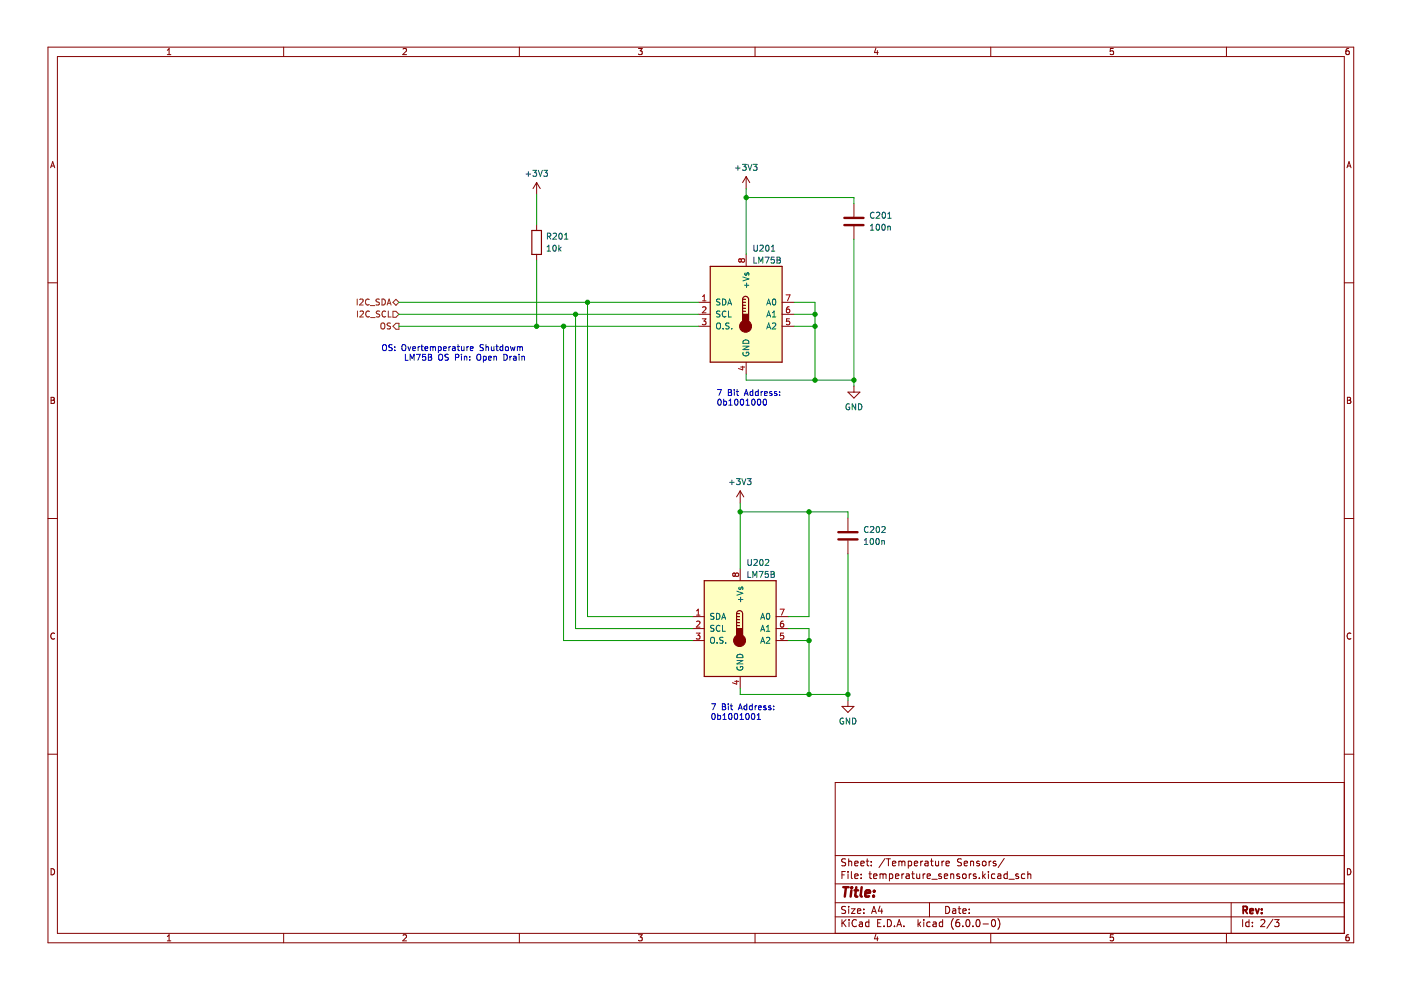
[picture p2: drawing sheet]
<svg xmlns="http://www.w3.org/2000/svg" width="297mm" height="210mm" viewBox="0 0 297 210" stroke-linecap="round" stroke-linejoin="round" font-family="sans-serif">
<path d="M.2 0h296.9v209.9h-296.9z" fill-rule="evenodd" fill="#fff" stroke="#fff" stroke-width=".21"/>
<g fill="none" stroke="#840000" stroke-width=".21">
<path d="M10.2 10h276.8v189.9h-276.8zM12.2 12h272.8v185.9h-272.8zM35.5 11.6h.7M35.5 10.7l.4-.4v1.3M60.1 10v2M85.5 10.4l.4-.1 .3 .4-.8 .9h.8M110.1 10v2M135.4 10.3h.8l-.5 .5 .4 .1v.6l-.2 .1-.5-.1M160.1 10v2M185.7 10.2l-.3 .9h.8M186 10.7v.9M210.1 10v2"/>
<path d="M236 10.3h-.6v.6l.6-.1v.7l-.1 .1-.5-.1M260 10v2M286 10.3h-.4l-.2 .3-.1 .7 .3 .3 .4-.1v-.7h-.4l-.3 .2M10.7 35.6l.5-1.3 .4 1.3M10.9 35.2h.6M113.8 38.7v2.6M113.8 38.7l-.8 1.3M113.8 38.7l.7 1.3M158.2 37.4l-.8 1.3M158.2 37.4v2.6M158.2 37.4l.8 1.3M285.6 35.6l.4-1.3 .4 1.3"/>
<path d="M285.7 35.2h.6M10.2 60h2M113.8 47.6v1.3M113.8 53.9v1.3M158.2 53.9v2.6M181 43.2v2.7M181 48v2.8M285 60h2M148 64.1h2.6M148 66.6h2.6M148 69.2h2.6M158.2 76.8v2.5"/>
<path d="M165.8 64.1h2.6M165.8 66.6h2.6M165.8 69.2h2.6M10.8 84.2h.5l.2 .3-.2 .4 .2 .1 .1 .3-.3 .2h-.5zM10.8 84.9h.5M179.8 83.1h2.5l-1.3 1.3zM181 81.9v1.2M285.7 84.2h.4l.3 .3-.3 .4 .3 .1v.3l-.2 .2h-.5zM285.7 84.9h.4M10.2 109.9h2M156.9 104.1v2.5M156.9 104.1l-.7 1.3"/>
<path d="M156.9 104.1l.8 1.3M179.8 109.8v2.8M179.8 114.6v2.8M285 109.9h2M11.6 134.3a.58 .58 0 0 0-.8 .6 .58 .58 0 0 0 .8 .5M146.8 130.7h2.5M146.8 133.3h2.5M146.8 135.8h2.5M156.9 120.6v2.5M164.5 130.7h2.6M164.5 133.3h2.6M164.5 135.8h2.6"/>
<path d="M286.4 134.3a.58 .58 0 0 0-.8 .6 .58 .58 0 0 0 .8 .5M10.2 159.9h2M156.9 143.4v2.6M178.5 149.8h2.5l-1.2 1.2zM179.8 148.5v1.3M285 159.9h2M285 165.9h-107.9v32M10.8 184.2a.66 .66 0 0 1 .8 .6 .66 .66 0 0 1-.8 .7zM35.5 198.6l.4-.4v1.3M35.5 199.5h.7M60.1 197.9v2M85.5 198.3l.4-.1 .3 .4-.8 .9h.8"/>
<path d="M110.1 197.9v2M135.4 198.2h.8l-.5 .5 .4 .1v.6l-.2 .1-.5-.1M160.1 197.9v2M177.1 194.4h107.9M177.1 191.4h107.9M177.1 187.4h107.9M177.1 181.4h107.9M178.5 195v1.5M178.5 185.5h.5M178.7 195.6l.7 .9M179.2 184.8h-.7v1.5M179.3 192.2h-.6l-.2 .1v.4l.7 .3 .1 .4-.3 .3-.6-.1"/>
<path d="M179.3 182.2l-.6-.1-.2 .1v.5l.7 .2 .1 .4-.3 .3-.6-.1M179.4 195l-.9 .8M179.8 184.8v.1M179.8 185.3v1M179.9 182.1v1.5M179.9 192.2v.1M179.9 192.7v1M179.9 182.7l.3-.1 .3 .1 .1 .9M180 195v.1M180 195.5v1M180.5 192.7h.8l-.8 1h.8M180.5 184.8v1.3l.2 .2"/>
<path d="M181.2 183.1l.7-.2v-.2l-.5-.1-.2 .2 .1 .7h.6M181.2 185.8l.7-.2v-.2l-.5-.1-.2 .2 .1 .7h.6M181.6 195.1a.71 .71 0 0 0-1 .5 .71 .71 0 0 0 .7 .9l.3-.2M181.8 193.2l.7-.2-.1-.3h-.4l-.2 .2 .1 .7h.5M182.2 195.5h.6l.1 1M182.5 183.1l.7-.2v-.2l-.5-.1-.2 .2 .1 .7h.6M182.6 186.1v.2M182.6 185.4v.1M182.9 195.8l-.5 .1-.2 .2 .2 .4 .5-.1M183.2 193.5v.2M183.2 192.7v.2M183.7 182.6h.5"/>
<path d="M183.9 182.1v1.3l.3 .2M184.2 195.5h-.4l-.3 .3 .2 .6h.5M184.2 195v1.5M184.2 185.3h.6M184.4 184.8v1.3l.4 .2M184.7 183.4v.2M184.7 182.7v.1M184.8 193.7l.5-1.5 .5 1.5M184.9 193.2h.7M185.2 185.8l.7-.2v-.2l-.5-.1-.2 .2 .1 .7h.6M185.7 198.1l-.3 .9h.8M186 198.6v.9"/>
<path d="M186.1 195.7h.5M186.6 192.1l-.4 1.1h.9M186.6 185.4l.4-.1 .2 .2M186.6 185.3v1M186.8 195h-.7v1.5h.7M186.9 192.7v1M187.2 185.5l.2-.2 .4 .1 .1 .9M187.2 185.5v.8M187.4 196.3v.2M187.6 182l-1.2 1.9M187.9 182.1h.9M188.1 195a.76 .76 0 0 1 .9 .7 .76 .76 0 0 1-.9 .8z"/>
<path d="M188.4 182.1v1.5M188.6 185.4l.4-.1 .3 .3-.2 .6h-.5M188.6 185.3v1.5M189.2 183.1l.7-.2v-.2l-.5-.1-.2 .2 .1 .7h.6M189.6 196.3v.2M189.9 185.8l.7-.2-.1-.2-.4-.1-.2 .2v.7h.6M190.1 196.5l.5-1.5 .5 1.5M190.3 196h.7M190.6 182.7l.4-.1 .2 .2M190.6 182.6v1M191.2 182.8l.2-.2 .4 .1 .1 .9M191.2 182.8v.8"/>
<path d="M191.2 185.3v1M191.6 196.3v.2M191.6 185.3l-.4 .3M192.1 185.4h.6l.1 .9M192.6 182.7l.4-.1 .3 .3-.2 .6h-.5M192.6 182.6v1.5M192.8 185.6l-.5 .1-.2 .2 .2 .4 .5-.1M193.3 185.3h.6M193.5 184.8v1.3l.4 .2M193.9 183.1l.7-.2-.1-.2-.4-.1-.2 .2v.7h.6M194.4 185.3v.9l.4 .1 .2-.2M194.6 195v1.5"/>
<path d="M194.8 195.9l.4 .6M195 185.3v1M195.2 195.5l-.6 .5M195.2 182.6v1M195.6 182.6l-.4 .3M195.7 185.3v1M195.9 195v.1M195.9 195.5v1M196.1 185.3l-.4 .3M196.1 182.7h.6l.1 .9M196.6 185.8l.7-.2-.1-.2-.4-.1-.2 .2v.7h.6M196.8 182.9l-.5 .1-.2 .2 .2 .4 .5-.1"/>
<path d="M197.1 191.4v3M197.2 195.5h-.4l-.3 .3 .1 .6h.6M197.3 182.6h.6M197.5 182.1v1.3l.4 .2M197.6 186.4h1.1M197.9 195.5h.5l.1 1M198.4 182.6v.9l.4 .1 .2-.2M198.5 195.8l-.5 .1-.2 .2 .2 .4 .5-.1M199 182.6v1M199.6 185.4l-.4-.1-.2 .2 .1 .2 .5 .2v.3h-.6M199.7 182.6v1M199.9 195.5h-.5l-.3 .3 .2 .6h.6"/>
<path d="M199.9 195v1.5M200.1 182.6l-.4 .3M200.2 185.8l.7-.2v-.2l-.5-.1-.2 .2 .1 .7h.6M200.5 192.2a.76 .76 0 0 1 .9 .7 .76 .76 0 0 1-.9 .8zM200.6 183.1l.7-.2-.1-.2-.4-.1-.2 .2v.7h.6M201.6 185.4l.2-.1 .3 .1 .1 .9M201.6 185.3v1M202 192.7h.6v1M202.1 194.8a1.72 1.72 0 0 0 0 2.2M202.6 193l-.5 .1-.2 .2 .2 .4 .5-.1M203.1 192.7h.6M203.4 192.2v1.3l.3 .2"/>
<path d="M203.4 195h-.5a1.01 1.01 0 0 0 0 1.5l.5-.2 .1-.5-.3-.3-.4 .1-.2 .2M203.4 185.4l-.3-.1-.2 .2v.2l.5 .2v.3h-.5M203.9 182.2l-.6-.1-.2 .1v.5l.6 .2 .2 .4-.3 .3-.6-.1M204.1 193.2l.8-.2-.1-.3h-.4l-.3 .2 .1 .7h.6M204.1 196.3v.2M204.1 185.4l.3-.1 .4 .1 .1 .6-.2 .2-.3 .1-.3-.2zM204.4 183.1l.7-.2v-.2l-.5-.1-.2 .2 .1 .7h.6M204.9 195.1l.2-.1a.8 .8 0 0 1 .6 .7 .8 .8 0 0 1-.6 .8l-.3-.6zM205.5 193.5v.2M205.5 185.3v1M205.5 192.7v.2M205.8 182.7l.2-.1 .4 .1v.9"/>
<path d="M205.8 182.6v1M205.9 185.3l-.4 .3M206.3 196.3v.2M206.9 185.4l-.3-.1-.2 .2v.2l.5 .2v.3h-.5M207.1 195.1l.2-.1a.8 .8 0 0 1 .5 .7 .8 .8 0 0 1-.5 .8l-.4-.6zM207.6 186.1v.2M207.6 182.7l-.3-.1-.2 .2v.2l.5 .2v.3h-.5M208.4 182.7l.2-.1 .4 .1 .1 .6-.2 .2-.3 .1-.2-.2zM208.4 184.8v1.5M208.4 195.9h1.2M208.5 185.7l.4 .6M208.9 185.3l-.5 .6"/>
<path d="M209.6 184.8v.1M209.6 185.3v1M209.7 182.6v1M210.1 197.9v2M210.1 182.6l-.4 .3M210.4 195.1l.2-.1a.8 .8 0 0 1 .5 .7 .8 .8 0 0 1-.5 .8l-.4-.6zM210.9 185.4l-.4-.1-.3 .3 .2 .6h.5M211.1 182.7l-.3-.1-.2 .2v.2l.5 .2v.3h-.5M211.6 194.8a1.72 1.72 0 0 1 0 2.2M211.6 185.4h.5l.1 .9M212.2 185.6l-.5 .1-.2 .2 .2 .4 .5-.1M212.9 182l-1.3 1.9"/>
<path d="M213.6 185.4l-.5-.1-.3 .3 .2 .6h.6M213.6 184.8v1.5M213.9 186.4h1.2M215.9 185.4l-.3-.1-.3 .2 .1 .2 .5 .2v.3h-.6M217.3 185.4l-.5-.1-.2 .3 .1 .6h.6M217.9 185.4l.2-.1 .4 .1 .1 .9M217.9 184.8v1.5M236 198.2h-.6v.6l.6-.1v.7l-.1 .1-.5-.1M260 197.9v2M261 191.4v6.5M263.5 195v1.5M264.8 195.5h-.4l-.3 .3 .1 .6h.6"/>
<path d="M264.8 195v1.5M265.5 196.3v.2M265.5 195.5v.2M267.3 195.1l.6-.1 .3 .4-1 1.1h1M269.9 194.9l-1.3 1.9M270.2 195h1l-.5 .5 .4 .2v.6l-.2 .2-.7-.2M285.7 184.2a.66 .66 0 0 1 .7 .6 .66 .66 0 0 1-.7 .7zM286 198.2h-.4l-.2 .3-.1 .7 .3 .3 .4-.1v-.7h-.4l-.3 .2"/>
</g>
<path d="M263.6 193l.7-.1 .1-.2v-.4l-.8-.1v1.5M263.9 193l.5 .7M265 193.2l.7-.2v-.3h-.5l-.2 .2 .1 .7h.6M266.2 192.7l.4 1 .3-1M267.5 193.5v.2M267.5 192.7v.2" fill="none" stroke="#840000" stroke-width=".39"/>
<path d="M178.8 188.1h1.1M179.4 188.1l-.3 2M180.5 188.8l-.2 1.3M180.6 188.1v.2M181.2 188.8h.7M181.6 188.1l-.3 1.7 .1 .2 .4 .1M182.7 188.1l-.2 1.7 .2 .3M183.5 189.4l1-.2-.1-.3-.6-.1-.3 .3v.9h.8M185.2 189.9v.2M185.4 188.9l-.1 .2" fill="none" stroke="#840000" stroke-width=".52"/>
<g fill="none" stroke="#840000" stroke-width=".25">
<path d="M112.8 48.9h2v5h-2zM150.6 56.5h15.2v20.3h-15.2zM157.4 63.5a.63 .63 0 0 1 .7-.7 .63 .63 0 0 1 .6 .7v3.1M157.4 66h.7M157.4 65.4h.7M157.4 64.7h.7M157.4 64.1h.7M157.4 63.5v3.1M157.4 63.5h.7M149.3 123.1h15.2v20.3h-15.2zM156.2 130.1a.63 .63 0 0 1 .6-.6 .63 .63 0 0 1 .6 .6v3.2M156.2 132.6h.6"/>
<path d="M156.2 132h.6M156.2 131.4h.6M156.2 130.7h.6M156.2 130.1v3.2M156.2 130.1h.6"/>
</g>
<g fill="none" stroke="#006464" stroke-width=".21">
<path d="M111.5 36.9h1M112 36.4v1M113 36.1h.8l-.4 .5 .3 .1v.6l-.2 .1-.5-.1M114.1 36.1l.5 1.3 .4-1.3M115.3 36.1h.8l-.4 .5 .3 .1v.6l-.2 .1-.5-.1M156 35.6h.9M156.4 35.1v1M157.4 34.8h.8l-.4 .5 .3 .1v.6l-.1 .1-.6-.1M158.6 34.8l.4 1.3 .4-1.3M159.7 34.8h.8l-.4 .5 .3 .1v.6l-.1 .1-.6-.1M116 53.2h.7M116 52.3l.4-.3v1.2"/>
<path d="M116.1 50.1l.6-.1v-.4l-.6-.2v1.3M116.4 50.1l.4 .6M117.3 49.6l.5-.2 .2 .4-.8 .9h.8M117.3 52.1l.2-.1a.68 .68 0 0 1 .5 .6 .68 .68 0 0 1-.5 .6l-.3-.4zM118.5 52v1.2M118.6 49.6l.2-.2a.68 .68 0 0 1 .4 .7 .68 .68 0 0 1-.4 .6l-.3-.5zM118.6 52.8l.4 .4M119 52.4l-.5 .5M119.7 50.7h.7M119.7 49.8l.4-.4v1.3M157.5 58.7l1.3 .4-1.3 .5M158 57.9l-.1 .3 .2 .2 .2-.1 .1-.4h.3v.5"/>
<path d="M158.3 60v1M159.9 52v1l.2 .2h.4l.1-.2v-1M159.9 54.5v1.3h.6M160.9 55.8v-1.3l.4 .9 .4-.9v1.3M161.1 52.1l.5-.1 .2 .3-.7 .9h.7M162.2 54.5h.9l-.6 1.3M162.5 52.1l.1-.1a.68 .68 0 0 1 .5 .6 .68 .68 0 0 1-.5 .6l-.3-.4zM163.5 53.2h.8M163.5 52.3l.4-.3v1.2M164.1 54.5h-.6v.6h.6v.6l-.1 .1-.5-.1M164.7 54.5h.5l.2 .3-.2 .3 .2 .1 .1 .3-.3 .3h-.5zM164.7 55.1h.5"/>
<path d="M184.5 48.8h.8M184.5 47.9l.4-.4v1.3M185.3 45.1a.56 .56 0 0 0-.8 .5 .56 .56 0 0 0 .8 .5M185.8 45.1l.5-.1 .2 .4-.7 .9h.7M185.9 47.7l.2-.2a.68 .68 0 0 1 .4 .7 .68 .68 0 0 1-.4 .6l-.3-.5zM187.1 47.7l.2-.2a.68 .68 0 0 1 .4 .7 .68 .68 0 0 1-.4 .6l-.3-.5zM187.1 45.1l.2-.1a.68 .68 0 0 1 .5 .6 .68 .68 0 0 1-.5 .7l-.3-.5zM188.2 46.3h.8M188.2 45.4l.4-.4v1.3M188.2 48v.8M188.2 48.1l.5-.1 .1 .8M152 68.7l.2-.2a.43 .43 0 0 1 .6 .4v.4a.42 .42 0 0 1-.5 .5 .42 .42 0 0 1-.4-.5z"/>
<path d="M152.6 66l-.6 .1v.3l.5 .3 .1 .3-.2 .2h-.5M152.6 63.5h-.6v.4l.5 .2 .1 .3-.2 .3-.5-.1M153.2 63.4a.64 .64 0 0 1 .7 .6 .64 .64 0 0 1-.7 .7zM153.3 69.6v.2M153.9 66.1a.56 .56 0 0 0-.8 .5 .56 .56 0 0 0 .8 .5M154.3 64.7l.4-1.3 .4 1.3M154.4 64.3h.6M154.5 65.9v1.3h.6M154.6 68.5l-.7 .1v.4l.6 .2 .1 .3-.3 .3-.4-.1M155.1 69.6v.2M157.5 73.4h1.3l-1.3 .7h1.3M157.6 74.7a.58 .58 0 0 0 .6 .8 .58 .58 0 0 0 .5-.8h-.5v.2"/>
<path d="M157.7 72.2a.66 .66 0 0 1 .7-.1 .66 .66 0 0 1 .4 .7h-1.3zM157.8 60.5h1M162.6 69.8l.4-1.3 .4 1.3M162.6 67.2l.4-1.3 .4 1.3M162.6 64.7l.4-1.3 .4 1.3M162.7 64.3h.6M162.7 69.4h.6M162.7 66.8h.6M163.8 67.2h.7M163.8 68.6l.4-.1 .3 .3-.8 1h.8M163.8 66.3l.3-.4v1.3M163.9 63.5l.2-.1a.68 .68 0 0 1 .4 .6 .68 .68 0 0 1-.4 .7l-.3-.5z"/>
<path d="M180.1 85.7a.58 .58 0 0 0-.8 .6 .58 .58 0 0 0 .8 .5v-.5h-.2M181.4 85.6v1.3l-.7-1.3v1.3M182 85.6a.64 .64 0 0 1 .7 .7 .64 .64 0 0 1-.7 .6zM154.7 102.3h1M155.2 101.8v1M156.1 101.5h.8l-.4 .5 .4 .1v.5l-.2 .2-.6-.2M157.3 101.5l.4 1.3 .4-1.3M158.4 101.5h.8l-.4 .5 .4 .1v.5l-.2 .2-.6-.2M158.6 118.6v1l.2 .3 .4-.1 .1-.2v-1M159.9 118.7l.4-.1 .3 .4-.8 .9h.8M161.2 118.7l.2-.1a.68 .68 0 0 1 .4 .7 .68 .68 0 0 1-.4 .6l-.3-.5zM162.3 118.7l.5-.1 .2 .4-.8 .9h.8"/>
<path d="M183.3 115.4h.7M183.3 114.5l.3-.3v1.2M184.1 111.8a.56 .56 0 0 0-.8 .5 .56 .56 0 0 0 .8 .5M184.5 111.8l.5-.2 .3 .4-.8 .9h.8M184.6 114.3l.2-.1a.68 .68 0 0 1 .4 .6 .68 .68 0 0 1-.4 .6l-.3-.4zM185.8 114.3l.2-.1a.68 .68 0 0 1 .4 .6 .68 .68 0 0 1-.4 .6l-.3-.4zM185.9 111.8l.2-.2a.68 .68 0 0 1 .4 .7 .68 .68 0 0 1-.4 .6l-.3-.5zM187 111.8l.4-.2 .3 .4-.8 .9h.8M187 114.6v.8M187 114.7h.4l.1 .7M150.7 135.3l.3-.2a.43 .43 0 0 1 .5 .4v.5a.42 .42 0 0 1-.4 .4 .42 .42 0 0 1-.4-.4zM151.4 130.1l-.7 .1v.3l.6 .3 .1 .3-.3 .2-.4-.1"/>
<path d="M151.4 132.6l-.7 .1v.4l.6 .2 .1 .3-.3 .2h-.4M151.9 130a.64 .64 0 0 1 .8 .7 .64 .64 0 0 1-.8 .6zM152 136.3v.1M152.6 132.7a.56 .56 0 0 0-.7 .5 .56 .56 0 0 0 .7 .5M153 131.3l.4-1.3 .5 1.3M153.1 130.9h.6M153.2 132.6v1.2h.6M153.3 135.2h-.7v.4l.6 .2 .1 .3-.2 .3-.5-.1M153.9 136.3v.1M156.2 125.4l1.3 .4-1.3 .4M156.4 138.8a.66 .66 0 0 1 .8 0 .66 .66 0 0 1 .3 .6h-1.3zM156.5 127.1h1"/>
<path d="M156.7 124.5v.3l.1 .2 .2-.1 .1-.4h.3v.5M157 126.6v1M158.6 121.2v1.2h.6M159.6 122.4v-1.2l.4 .9 .5-.9v1.2M160.9 121.2h.9l-.6 1.2M161.3 136.4l.4-1.3 .4 1.3M161.3 133.8l.4-1.2 .4 1.2M161.3 131.3l.4-1.3 .4 1.3M161.4 130.9h.6M161.4 136h.6M161.4 133.5h.6M162.5 133.8h.7"/>
<path d="M162.5 135.2l.5-.1 .2 .4-.8 .9h.8M162.5 132.9l.4-.3v1.2M162.6 130.2l.2-.2a.68 .68 0 0 1 .4 .7 .68 .68 0 0 1-.4 .6l-.3-.5zM162.9 121.2h-.6l-.1 .6 .6-.1 .1 .6-.2 .1-.5-.1M163.5 121.2h.4l.2 .2-.2 .4 .2 .1 .1 .3-.2 .2h-.5zM163.5 121.8h.4M156.2 140h1.3l-1.3 .8h1.3M156.3 141.4a.58 .58 0 0 0 .6 .7 .58 .58 0 0 0 .5-.8h-.4v.3M178.8 152.3a.58 .58 0 0 0-.7 .6 .58 .58 0 0 0 .8 .5v-.4h-.3M180.1 152.3v1.2l-.7-1.2v1.2M180.7 152.3a.64 .64 0 0 1 .8 .6 .64 .64 0 0 1-.8 .6z"/>
</g>
<path d="M179 47.7h4.1M179 46.2h4.1M177.7 114.4h4.1M177.7 112.8h4.1" fill="none" stroke="#840000" stroke-width=".51"/>
<g fill="#ffffc2" stroke="#ffffc2" stroke-width=".25">
<path d="M150.6 56.5h15.2v20.3h-15.2z" fill-rule="evenodd"/>
<path d="M149.3 123.1h15.2v20.3h-15.2z" fill-rule="evenodd"/>
</g>
<g fill="#840000" stroke="#840000" stroke-width=".21">
<circle cx="158.1" cy="69.2" r="1.27"/>
<circle cx="156.8" cy="135.8" r="1.27"/>
</g>
<g fill="#840000" stroke="#840000" stroke-width=".25">
<path d="M157.4 66.6h1.3v1.9h-1.3z" fill-rule="evenodd"/>
<path d="M156.2 133.3h1.2v1.9h-1.2z" fill-rule="evenodd"/>
</g>
<g fill="none" stroke="#a90000" stroke-width=".21">
<path d="M157.2 55.1l-.3-.2-.3 .2 .1 .4 .2 .1 .3-.3M157.2 55.1l.2-.2h.2l.3 .2-.1 .4-.2 .1-.3-.1-.1-.2M157.2 55.1v.2M148.9 67.6h.8l-.4 .5 .3 .1v.5l-.2 .2-.5-.2M149 63.8h.7M149 62.9l.3-.4v1.3M149 65.2l.4-.1 .3 .3-.8 .9h.8M157 77.8h.9M157.5 77.6v.8l-.9-.3M166.7 62.5h.8l-.5 1.3M167.3 65.1h-.3l-.2 .3-.1 .7 .3 .2 .4-.1-.1-.6-.3-.1-.3 .3M167.4 67.6h-.6l-.1 .6 .6-.1 .1 .6-.2 .2-.5-.2"/>
<path d="M147.6 134.2h.8l-.4 .5 .3 .1v.6l-.1 .1-.6-.1M147.7 130.4h.7M147.7 129.5l.3-.3v1.2M147.7 131.8l.5-.1 .2 .4-.8 .9h.8M155.9 121.7l.2-.2h.3l.2 .2v.3l-.2 .2h-.3l-.2-.2M155.9 121.7l-.2-.2-.4 .2v.3l.3 .2 .3-.2M155.9 121.7v.3M165.4 129.2h.8l-.5 1.2M166.1 131.7l-.4 .1-.2 .2v.7l.2 .3 .4-.2v-.6h-.4l-.2 .2M166.1 134.2h-.6v.6h.6v.6l-.2 .1-.4-.1M155.8 144.5h.8M156.2 144.3v.8l-.9-.3"/>
</g>
<g fill="none" stroke="#725600" stroke-width=".21">
<path d="M75.7 63.4v1.3M75.8 65.9v1.3M76.3 63.5l.5-.1 .2 .4-.8 .9h.8M76.3 66.1l.5-.2 .3 .4-.8 .9h.8M78.3 63.5a.56 .56 0 0 0-.8 .5 .56 .56 0 0 0 .8 .6M78.3 66.1a.56 .56 0 0 0-.8 .5 .56 .56 0 0 0 .8 .5M78.5 64.8h1M78.6 67.3h.9M80.4 63.5h-.6v.4l.5 .2 .1 .3-.2 .3-.5-.1M80.5 66l-.7 .1v.3l.6 .3 .1 .3-.2 .2h-.5M80.8 68.7l.2-.2a.43 .43 0 0 1 .6 .4v.4a.42 .42 0 0 1-.4 .5 .42 .42 0 0 1-.5-.5zM81 63.4a.64 .64 0 0 1 .7 .6 .64 .64 0 0 1-.7 .7z"/>
<path d="M81.8 66.1a.56 .56 0 0 0-.8 .5 .56 .56 0 0 0 .8 .5M82.1 64.7l.4-1.3 .4 1.3M82.2 64.3h.6M82.3 65.9v1.3h.6M82.8 68.5h-.5l-.2 .2 .1 .3 .5 .3v.3l-.6 .1M83.3 66h.6l.7 .6-.7 .7h-.6zM83.9 63.5l.7 .6-.7 .6-.6-.6zM83.9 68.5h.7v1.3h-.7l-.6-.6z"/>
</g>
<g fill="none" stroke="#0000c2" stroke-width=".21">
<path d="M81.2 73.3l.2-.2a.43 .43 0 0 1 .5 .4v.4a.42 .42 0 0 1-.4 .5 .42 .42 0 0 1-.4-.5zM83.2 73.1h-.5l-.3 .2 .1 .3 .6 .3v.3l-.7 .1M83.7 73.6v.1M83.7 74.2v.1M85.3 73.3l.2-.2a.43 .43 0 0 1 .6 .4v.4a.42 .42 0 0 1-.5 .5 .42 .42 0 0 1-.4-.5zM85.9 75.1v1.3h.6M86.5 73.5l.3 .8 .3-.8M87 76.4v-1.3l.4 .9 .4-.9v1.3M87.5 73.9l.6-.1-.1-.2-.3-.1-.2 .2 .1 .6h.4M88.3 75.1h.8l-.5 1.3M88.7 73.5v.8M89 73.5l-.3 .2"/>
<path d="M89.3 73.5h.4M89.4 73.1v1.1l.3 .1M90.1 73.9l.6-.1-.1-.2-.3-.1-.2 .2 .1 .6h.4M90.2 75.1h-.6v.6h.6v.6l-.2 .1-.4-.1M90.8 75.1h.5l.2 .3-.2 .3 .2 .1 .1 .3-.3 .3h-.5zM90.8 75.7h.5M91.3 73.6l.3-.1 .2 .2M91.3 73.5v.8M91.8 73.7l.2-.2 .3 .1v.7M91.8 73.7v.6M92.9 73.6l.4-.1 .2 .2-.1 .6h-.5M92.9 73.5v1.3"/>
<path d="M93.1 75.3l.2-.2a.43 .43 0 0 1 .5 .4v.5a.42 .42 0 0 1-.4 .4 .42 .42 0 0 1-.4-.4zM94 73.9l.6-.1v-.2l-.4-.1-.2 .2 .1 .6h.5M95.1 75.2h-.7v.4l.5 .2 .2 .3-.3 .3-.5-.1M95.2 73.5v.8M95.5 73.5l-.3 .2M96 73.6h.4l.1 .7M96.5 73.8l-.6 .2 .2 .3h.4M96.6 75.8l.6-.1v-.5l-.6-.1v1.3M96.9 73.5h.5M97.1 73.1v1.1l.3 .1M97.8 73.5l.1 .8 .5-.1M97.8 75.1v.1"/>
<path d="M97.8 75.5v.9M98.4 73.5v.8M98.4 75.7l.5-.1 .1 .8M98.4 75.5v.9M99 73.5v.8M99.4 73.5l-.4 .2M99.6 76.3v.1M99.6 75.6v.1M99.7 73.9l.6-.1v-.2l-.4-.1-.2 .2 .1 .6h.5M101.2 75.3l.2-.2a.43 .43 0 0 1 .5 .4v.5a.42 .42 0 0 1-.4 .4 .42 .42 0 0 1-.4-.4zM102.5 73.1h-.5l-.2 .2 .1 .3 .5 .3v.3l-.6 .1M102.5 75.5v1.3"/>
<path d="M102.5 75.6l.4-.1 .2 .3-.1 .5h-.5M103 73.6h.5l.1 .7M103 73.1v1.2M103.6 76l.6-.2-.1-.2-.3-.1-.2 .2v.6h.5M104.2 73.5v.8l.5-.1M104.7 73.5v.8M104.7 75.5v.9M104.7 75.7l.5-.1 .1 .8M105.2 73.5h.4M105.3 73.1v1.1l.3 .1M106.6 73.6l-.4-.1-.2 .2 .1 .6h.5M106.6 73.1v1.2"/>
<path d="M106.8 75.1a.64 .64 0 0 1 .8 .6 .64 .64 0 0 1-.8 .7zM107.3 73.6l.3-.1 .2 .2v.4l-.2 .2-.5-.2zM108.1 75.5v.9M108.2 73.5l.3 .8 .2-.6 .3 .6 .2-.8M108.5 75.5l-.4 .3M108.9 75.6h.5v.8M109.4 75.8l-.6 .3 .2 .3 .4-.1M109.7 73.6l.3-.1 .2 .2M109.7 73.5v.8M110 75.1v.1M110 75.5v.9M110.2 73.7l.2-.2 .3 .1 .1 .7"/>
<path d="M110.2 73.7v.6M110.7 75.7l.4-.1 .1 .8M110.7 75.5v.9M152.1 82.6h.9l-.6 1.3M152.3 84.8l.2-.2a.68 .68 0 0 1 .4 .7 .68 .68 0 0 1-.4 .6l-.3-.5zM153.4 85.1h.4l.3 .2-.2 .5h-.5M153.4 84.6v1.3M154.4 82.6h.4l.3 .2-.3 .4 .3 .1v.3l-.2 .3h-.5zM154.4 83.2h.4M154.5 85.9h.8M154.5 85l.4-.4v1.3M155.7 82.6v.1"/>
<path d="M155.7 83v.9M155.9 84.8l.1-.2a.68 .68 0 0 1 .5 .7 .68 .68 0 0 1-.5 .6l-.3-.5zM156.1 83h.5M156.3 82.6v1.1l.3 .2M157.1 84.8l.2-.2a.68 .68 0 0 1 .4 .7 .68 .68 0 0 1-.4 .6l-.3-.5zM157.8 83.9l.4-1.3 .4 1.3M157.9 83.5h.6M158.2 85.9h.7M158.2 85l.3-.4v1.3M159.5 84.8l.2-.2a.68 .68 0 0 1 .4 .7 .68 .68 0 0 1-.4 .6l-.3-.5zM159.6 83.1l-.4-.1-.2 .3 .1 .5h.5M159.6 82.6v1.3"/>
<path d="M160.7 84.8l.2-.2a.68 .68 0 0 1 .4 .7 .68 .68 0 0 1-.4 .6l-.3-.5zM160.8 83.1l-.4-.1-.2 .3 .1 .5h.5M160.8 82.6v1.3M161.4 83v.9M161.7 83l-.3 .3M161.9 84.8l.2-.2a.68 .68 0 0 1 .4 .7 .68 .68 0 0 1-.4 .6l-.3-.5zM162.1 83.4l.6-.1-.1-.2-.3-.1-.2 .2v.6h.5M163.7 83.1l-.3-.1-.2 .2v.2l.5 .1v.3h-.5M164.7 83.1l-.3-.1-.2 .2 .1 .2 .4 .1v.3h-.5M165.3 83.7v.2M165.3 83.1v.1M150.8 149.2h.9l-.6 1.3"/>
<path d="M151 151.4l.2-.1a.68 .68 0 0 1 .4 .6 .68 .68 0 0 1-.4 .6l-.3-.4zM152.2 151.3v1.2M152.2 151.8l.3-.1 .3 .2-.1 .6h-.5M153.1 149.2h.5l.2 .3-.2 .3 .2 .2 .1 .3-.3 .2h-.5zM153.1 149.8h.5M153.3 152.5h.7M153.3 151.6l.3-.3v1.2M154.4 149.2v.1M154.4 149.6v.9M154.6 151.4l.2-.1a.68 .68 0 0 1 .4 .6 .68 .68 0 0 1-.4 .6l-.3-.4zM154.8 149.6h.5M155 149.2v1.1l.3 .2"/>
<path d="M155.8 151.4l.2-.1a.68 .68 0 0 1 .4 .6 .68 .68 0 0 1-.4 .6l-.3-.4zM156.5 150.5l.5-1.3 .4 1.3M156.6 150.1h.7M156.9 152.5h.7M156.9 151.6l.4-.3v1.2M158.2 151.4l.2-.1a.68 .68 0 0 1 .4 .6 .68 .68 0 0 1-.4 .6l-.3-.4zM158.3 149.7l-.3-.1-.3 .3 .2 .5h.4M158.3 149.2v1.3M159.4 151.4l.2-.1a.68 .68 0 0 1 .5 .6 .68 .68 0 0 1-.5 .6l-.3-.4zM159.5 149.7l-.4-.1-.2 .3 .1 .5h.5M159.5 149.2v1.3M160.1 149.6v.9"/>
<path d="M160.5 149.6l-.4 .3M160.5 152.5h.7M160.5 151.6l.4-.3v1.2M160.8 150.1l.6-.1v-.3l-.4-.1-.2 .2 .1 .6h.5M162.4 149.7l-.3-.1-.2 .2 .1 .2 .4 .1v.3h-.5M163.4 149.7l-.3-.1-.2 .2 .1 .2 .4 .1v.3h-.5M164 150.4v.1M164 149.7v.1"/>
</g>
<g fill="none" stroke="#009600" stroke-width=".21">
<path d="M158.2 40v13.9M113.8 41.3v6.3M113.8 55.2v14M158.2 41.9h22.8v1.3M181 50.8v31.1M84.6 66.6h63.4M84.6 64.1h63.4M84.6 69.2h63.4M119.5 69.2v66.6h27.3M122 66.6v66.7h24.8M124.6 64.1v66.6h22.2M158.2 79.3v1.3h22.8"/>
<path d="M168.4 66.6h4.4M168.4 64.1h4.4v16.5M168.4 69.2h4.4M156.9 106.6v14M156.9 108.5h22.9v1.3M171.5 108.5v22.2h-4.4M179.8 117.4v31.1M167.1 133.3h4.4v13.9M167.1 135.8h4.4M156.9 146v1.2h22.9"/>
</g>
<g fill="#009600" stroke="#009600" stroke-width=".21">
<circle cx="124.6" cy="64.1" r=".46"/>
<circle cx="122" cy="66.6" r=".46"/>
<circle cx="179.8" cy="147.2" r=".46"/>
<circle cx="171.5" cy="135.8" r=".46"/>
<circle cx="156.9" cy="108.5" r=".46"/>
<circle cx="171.5" cy="108.5" r=".46"/>
<circle cx="171.5" cy="147.2" r=".46"/>
<circle cx="172.8" cy="66.6" r=".46"/>
<circle cx="172.8" cy="69.2" r=".46"/>
<circle cx="158.2" cy="41.9" r=".46"/>
<circle cx="113.8" cy="69.2" r=".46"/>
<circle cx="172.8" cy="80.6" r=".46"/>
<circle cx="181" cy="80.6" r=".46"/>
<circle cx="119.5" cy="69.2" r=".46"/>
</g>
</svg>
